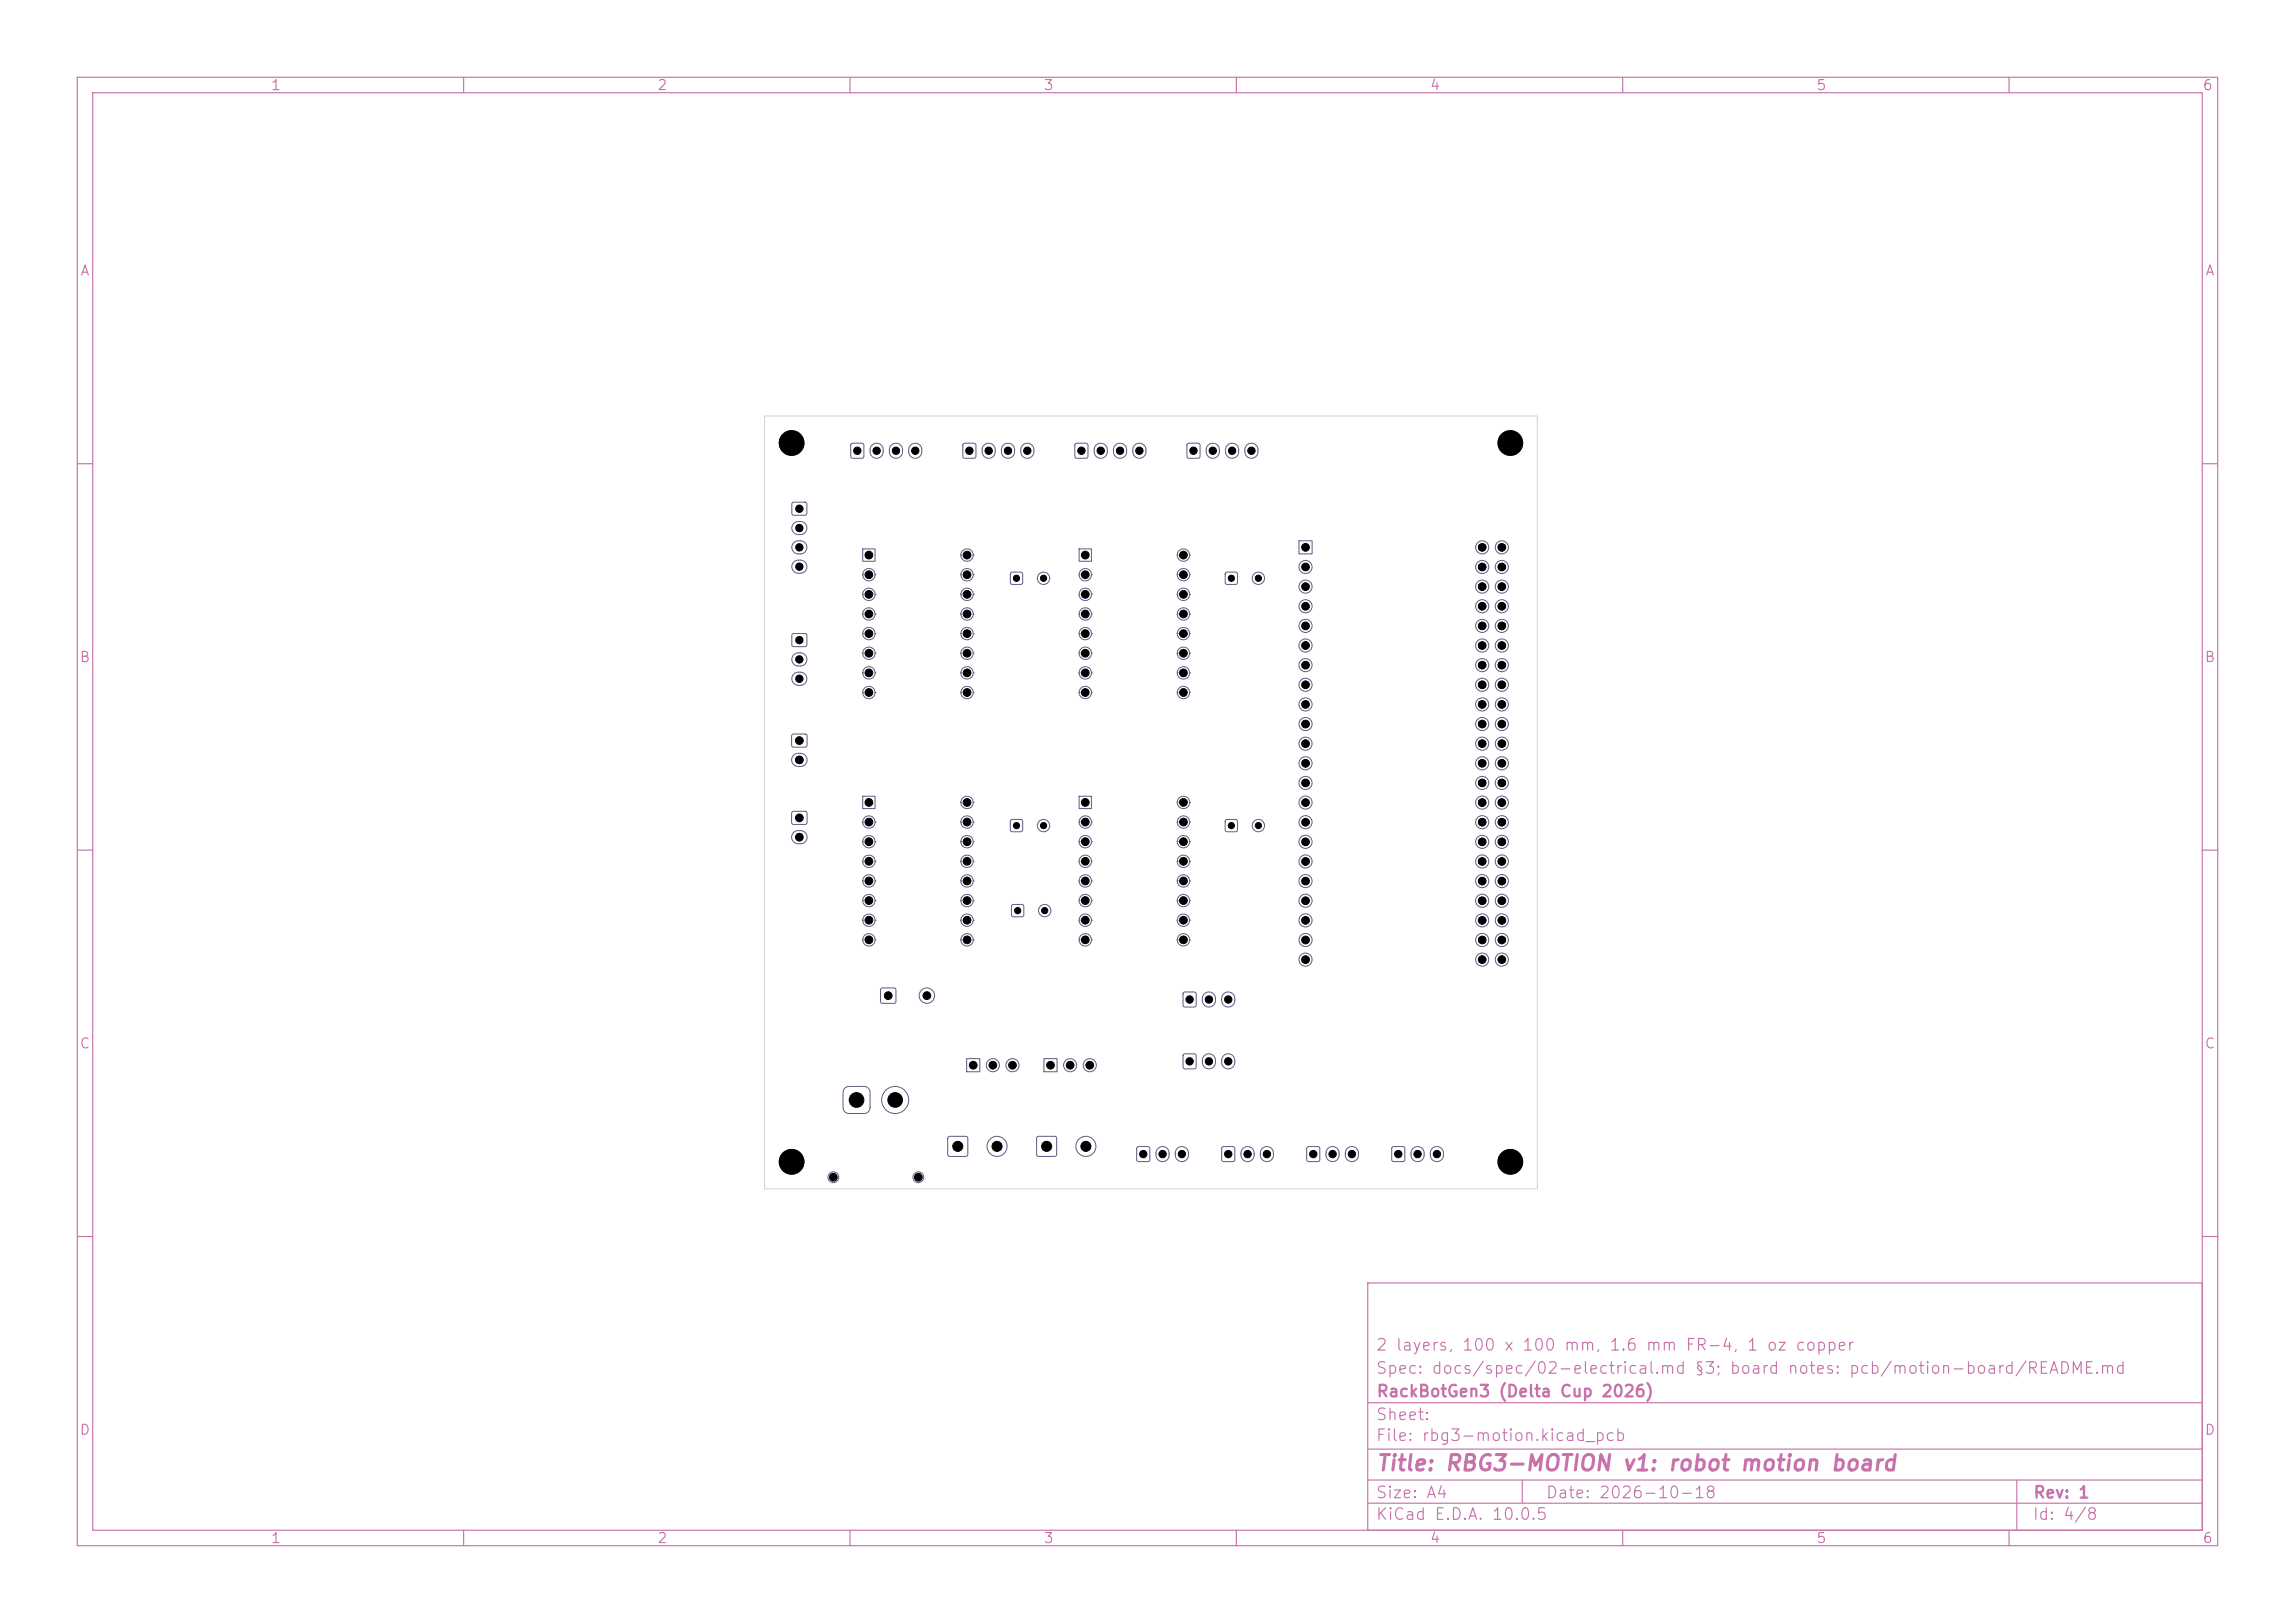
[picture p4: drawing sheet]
<svg xmlns="http://www.w3.org/2000/svg" width="297mm" height="210mm" viewBox="0 0 297 210" stroke-linecap="round" stroke-linejoin="round" font-family="sans-serif">
<defs><g id="words">
<text font-size="2" fill="#c872ab" x="178" y="190.8">Title: RBG3-MOTION v1: robot motion board</text>
<g font-size="1.5" fill="#c872ab">
<text x="178" y="178.1">Spec: docs/spec/02-electrical.md §3; board notes: pcb/motion-board/README.md</text>
<text x="178" y="175.1">2 layers, 100 x 100 mm, 1.6 mm FR-4, 1 oz copper</text>
<text x="178" y="184.1">Sheet:</text>
<text x="178" y="181.1">RackBotGen3 (Delta Cup 2026)</text>
<text x="178" y="186.8">File: rbg3-motion.kicad_pcb</text>
<text x="178" y="197">KiCad E.D.A. 10.0.5</text>
<text x="178" y="194.2">Size: A4</text>
<text x="200" y="194.2">Date: 2026-10-18</text>
<text x="263" y="197">Id: 4/8</text>
<text x="263" y="194.2">Rev: 1</text>
</g>
<g font-size="1.3" fill="#c872ab">
<text x="35" y="12">1</text>
<text x="85" y="12">2</text>
<text x="135" y="12">3</text>
<text x="185" y="12">4</text>
<text x="235" y="12">5</text>
<text x="285" y="12">6</text>
<text x="10.3" y="36">A</text>
<text x="285.3" y="36">A</text>
<text x="10.2" y="86">B</text>
<text x="285.2" y="86">B</text>
<text x="10.2" y="136">C</text>
<text x="285.2" y="136">C</text>
<text x="10.2" y="186">D</text>
<text x="285.2" y="186">D</text>
<text x="35" y="200">1</text>
<text x="85" y="200">2</text>
<text x="135" y="200">3</text>
<text x="185" y="200">4</text>
<text x="235" y="200">5</text>
<text x="285" y="200">6</text>
</g>
<g font-size="1.2" fill="#585d84">
<text x="110.2" y="143.2">1</text>
<text x="115.2" y="143.2">2</text>
</g>
<g font-size=".9" fill="#585d84">
<text x="123.4" y="149">1</text>
<text x="128.5" y="149">2</text>
<text x="134.9" y="149">1</text>
<text x="140" y="149">2</text>
</g>
<g font-size=".7" fill="#585d84">
<text x="111.4" y="58.7" transform="rotate(-90 111.4 58.7)">1</text>
<text x="113.9" y="58.7" transform="rotate(-90 113.9 58.7)">2</text>
<text x="116.4" y="58.7" transform="rotate(-90 116.4 58.7)">3</text>
<text x="118.9" y="58.7" transform="rotate(-90 118.9 58.7)">4</text>
<text x="125.9" y="58.7" transform="rotate(-90 125.9 58.7)">1</text>
<text x="128.4" y="58.7" transform="rotate(-90 128.4 58.7)">2</text>
<text x="130.9" y="58.7" transform="rotate(-90 130.9 58.7)">3</text>
<text x="133.4" y="58.7" transform="rotate(-90 133.4 58.7)">4</text>
<text x="140.4" y="58.7" transform="rotate(-90 140.4 58.7)">1</text>
<text x="142.9" y="58.7" transform="rotate(-90 142.9 58.7)">2</text>
<text x="145.4" y="58.7" transform="rotate(-90 145.4 58.7)">3</text>
<text x="147.9" y="58.7" transform="rotate(-90 147.9 58.7)">4</text>
<text x="154.9" y="58.7" transform="rotate(-90 154.9 58.7)">1</text>
<text x="157.4" y="58.7" transform="rotate(-90 157.4 58.7)">2</text>
<text x="159.9" y="58.7" transform="rotate(-90 159.9 58.7)">3</text>
<text x="162.4" y="58.7" transform="rotate(-90 162.4 58.7)">4</text>
<text x="103.1" y="66.3">1</text>
<text x="103.1" y="68.8">2</text>
<text x="103.1" y="71.3">3</text>
<text x="103.1" y="73.8">4</text>
<text x="103.1" y="83.3">1</text>
<text x="103.1" y="85.8">2</text>
<text x="103.1" y="88.3">3</text>
<text x="103.1" y="96.3">1</text>
<text x="103.1" y="98.8">2</text>
<text x="103.1" y="106.3">1</text>
<text x="103.1" y="108.8">2</text>
<text x="114.6" y="129.3">1</text>
<text x="119.6" y="129.3">2</text>
<text x="154.4" y="129.7" transform="rotate(-90 154.4 129.7)">1</text>
<text x="156.9" y="129.7" transform="rotate(-90 156.9 129.7)">2</text>
<text x="159.4" y="129.7" transform="rotate(-90 159.4 129.7)">3</text>
<text x="154.4" y="137.7" transform="rotate(-90 154.4 137.7)">1</text>
<text x="156.9" y="137.7" transform="rotate(-90 156.9 137.7)">2</text>
<text x="159.4" y="137.7" transform="rotate(-90 159.4 137.7)">3</text>
<text x="148.4" y="149.7" transform="rotate(-90 148.4 149.7)">1</text>
<text x="150.9" y="149.7" transform="rotate(-90 150.9 149.7)">2</text>
<text x="153.4" y="149.7" transform="rotate(-90 153.4 149.7)">3</text>
<text x="159.4" y="149.7" transform="rotate(-90 159.4 149.7)">1</text>
<text x="161.9" y="149.7" transform="rotate(-90 161.9 149.7)">2</text>
<text x="164.4" y="149.7" transform="rotate(-90 164.4 149.7)">3</text>
<text x="170.4" y="149.7" transform="rotate(-90 170.4 149.7)">1</text>
<text x="172.9" y="149.7" transform="rotate(-90 172.9 149.7)">2</text>
<text x="175.4" y="149.7" transform="rotate(-90 175.4 149.7)">3</text>
<text x="181.4" y="149.7" transform="rotate(-90 181.4 149.7)">1</text>
<text x="183.9" y="149.7" transform="rotate(-90 183.9 149.7)">2</text>
<text x="186.4" y="149.7" transform="rotate(-90 186.4 149.7)">3</text>
</g>
<g font-size=".6" fill="#585d84">
<text x="168.6" y="71.3">1</text>
<text x="191.2" y="71.3">23</text>
<text x="193.8" y="71.3">23</text>
<text x="168.6" y="73.8">2</text>
<text x="168.6" y="76.3">3</text>
<text x="191.2" y="73.8">24</text>
<text x="191.2" y="76.3">25</text>
<text x="193.8" y="73.8">24</text>
<text x="193.8" y="76.3">25</text>
<text x="168.6" y="78.9">4</text>
<text x="168.6" y="81.4">5</text>
<text x="168.6" y="84">6</text>
<text x="191.2" y="78.9">26</text>
<text x="191.2" y="81.4">27</text>
<text x="191.2" y="84">28</text>
<text x="193.8" y="78.9">26</text>
<text x="193.8" y="81.4">27</text>
<text x="193.8" y="84">28</text>
<text x="168.6" y="86.5">7</text>
<text x="168.6" y="89">8</text>
<text x="191.2" y="86.5">29</text>
<text x="191.2" y="89">30</text>
<text x="193.8" y="86.5">29</text>
<text x="193.8" y="89">30</text>
<text x="168.4" y="94.1">10</text>
<text x="168.6" y="91.6">9</text>
<text x="191.2" y="91.6">31</text>
<text x="191.2" y="94.1">32</text>
<text x="193.8" y="91.6">31</text>
<text x="193.8" y="94.1">32</text>
<text x="168.4" y="96.7">11</text>
<text x="168.4" y="99.2">12</text>
<text x="168.4" y="101.7">13</text>
<text x="191.2" y="96.7">33</text>
<text x="191.2" y="99.2">34</text>
<text x="191.2" y="101.7">35</text>
<text x="193.8" y="96.7">33</text>
<text x="193.8" y="99.2">34</text>
<text x="193.8" y="101.7">35</text>
<text x="168.4" y="104.3">14</text>
<text x="168.4" y="106.8">15</text>
<text x="191.2" y="104.3">36</text>
<text x="191.2" y="106.8">37</text>
<text x="193.8" y="104.3">36</text>
<text x="193.8" y="106.8">37</text>
<text x="168.4" y="109.4">16</text>
<text x="168.4" y="111.9">17</text>
<text x="191.2" y="109.4">38</text>
<text x="191.2" y="111.9">39</text>
<text x="193.8" y="109.4">38</text>
<text x="193.8" y="111.9">39</text>
<text x="168.4" y="114.4">18</text>
<text x="168.4" y="117">19</text>
<text x="168.4" y="119.5">20</text>
<text x="191.2" y="114.4">40</text>
<text x="191.2" y="117">41</text>
<text x="191.2" y="119.5">42</text>
<text x="193.8" y="114.4">40</text>
<text x="193.8" y="117">41</text>
<text x="193.8" y="119.5">42</text>
<text x="168.4" y="122.1">21</text>
<text x="168.4" y="124.6">22</text>
<text x="191.2" y="122.1">43</text>
<text x="191.2" y="124.6">44</text>
<text x="193.8" y="122.1">43</text>
<text x="193.8" y="124.6">44</text>
<text x="125.6" y="138.3">1</text>
<text x="128.2" y="138.3">2</text>
<text x="130.7" y="138.3">3</text>
<text x="135.6" y="138.3">1</text>
<text x="138.2" y="138.3">2</text>
<text x="140.7" y="138.3">3</text>
</g>
<g font-size=".5" fill="#585d84">
<text x="112.1" y="72.2">1</text>
<text x="112.1" y="74.8">2</text>
<text x="112.1" y="77.3">3</text>
<text x="124.6" y="77.3">14</text>
<text x="124.6" y="74.8">15</text>
<text x="124.6" y="72.2">16</text>
<text x="131.2" y="75.2">1</text>
<text x="134.7" y="75.2">2</text>
<text x="140.1" y="72.2">1</text>
<text x="140.1" y="74.8">2</text>
<text x="140.1" y="77.3">3</text>
<text x="152.6" y="77.3">14</text>
<text x="152.6" y="74.8">15</text>
<text x="152.6" y="72.2">16</text>
<text x="159" y="75.2">1</text>
<text x="162.5" y="75.2">2</text>
<text x="112.1" y="79.9">4</text>
<text x="112.1" y="82.4">5</text>
<text x="124.6" y="82.4">12</text>
<text x="124.6" y="79.9">13</text>
<text x="140.1" y="79.9">4</text>
<text x="140.1" y="82.4">5</text>
<text x="152.6" y="82.4">12</text>
<text x="152.6" y="79.9">13</text>
<text x="112.1" y="84.9">6</text>
<text x="112.1" y="87.5">7</text>
<text x="124.6" y="87.5">10</text>
<text x="124.6" y="84.9">11</text>
<text x="140.1" y="84.9">6</text>
<text x="140.1" y="87.5">7</text>
<text x="152.6" y="87.5">10</text>
<text x="152.6" y="84.9">11</text>
<text x="112.1" y="90">8</text>
<text x="124.8" y="90">9</text>
<text x="140.1" y="90">8</text>
<text x="152.8" y="90">9</text>
<text x="112.1" y="104.2">1</text>
<text x="112.1" y="106.8">2</text>
<text x="124.6" y="106.8">15</text>
<text x="124.6" y="104.2">16</text>
<text x="131.2" y="107.2">1</text>
<text x="134.7" y="107.2">2</text>
<text x="140.1" y="104.2">1</text>
<text x="140.1" y="106.8">2</text>
<text x="152.6" y="106.8">15</text>
<text x="152.6" y="104.2">16</text>
<text x="159" y="107.2">1</text>
<text x="162.5" y="107.2">2</text>
<text x="112.1" y="109.3">3</text>
<text x="112.1" y="111.9">4</text>
<text x="124.6" y="111.9">13</text>
<text x="124.6" y="109.3">14</text>
<text x="140.1" y="109.3">3</text>
<text x="140.1" y="111.9">4</text>
<text x="152.6" y="111.9">13</text>
<text x="152.6" y="109.3">14</text>
<text x="112.1" y="114.4">5</text>
<text x="112.1" y="116.9">6</text>
<text x="112.1" y="119.5">7</text>
<text x="124.6" y="119.5">10</text>
<text x="124.6" y="116.9">11</text>
<text x="124.6" y="114.4">12</text>
<text x="131.4" y="118.2">1</text>
<text x="134.9" y="118.2">2</text>
<text x="140.1" y="114.4">5</text>
<text x="140.1" y="116.9">6</text>
<text x="140.1" y="119.5">7</text>
<text x="152.6" y="119.5">10</text>
<text x="152.6" y="116.9">11</text>
<text x="152.6" y="114.4">12</text>
<text x="112.1" y="122">8</text>
<text x="124.8" y="122">9</text>
<text x="140.1" y="122">8</text>
<text x="152.8" y="122">9</text>
</g>
</g></defs>
<g fill="none" stroke="#c872ab" stroke-width=".15">
<path d="M10 10h277v190h-277zM12 12h273v186h-273zM60 10v2M110 10v2M160 10v2M210 10v2M260 10v2M10 60h2M285 60h2M10 110h2M285 110h2M10 160h2"/>
<path d="M177 166h108v32h-108zM285 160h2M60 198v2M110 198v2M160 198v2M177 194.5h108M177 191.5h108M177 187.5h108M177 181.5h108M197 191.5v3M210 198v2M260 198v2"/>
<path d="M261 191.5v6.5"/>
</g>
<g fill="none" stroke="#585d84" stroke-width=".13">
<path d="M110.2 57.4l.1-.1 1.4 .1 .1 .2v1.4l-.1 .2-.2 .1-1.3-.1-.1-.2v-1.4zM112.8 57.6a.85 .85 0 0 1 1-.2 .85 .85 0 0 1 .5 .8v.2a.85 .85 0 0 1-.9 .9 .85 .85 0 0 1-.8-.9v-.4zM115.3 57.6a.85 .85 0 0 1 1-.2 .85 .85 0 0 1 .5 .8v.2a.85 .85 0 0 1-.9 .9 .85 .85 0 0 1-.8-.9v-.4zM117.8 57.6a.85 .85 0 0 1 1-.2 .85 .85 0 0 1 .5 .8v.2a.85 .85 0 0 1-.9 .9 .85 .85 0 0 1-.8-.9v-.4zM124.7 57.4l.1-.1 1.4 .1 .1 .2v1.4l-.1 .2-.2 .1-1.3-.1-.1-.2v-1.4zM127.3 57.6a.85 .85 0 0 1 1-.2 .85 .85 0 0 1 .5 .8v.2a.85 .85 0 0 1-.9 .9 .85 .85 0 0 1-.8-.9v-.4zM129.8 57.6a.85 .85 0 0 1 1-.2 .85 .85 0 0 1 .5 .8v.2a.85 .85 0 0 1-.9 .9 .85 .85 0 0 1-.8-.9v-.4zM132.3 57.6a.85 .85 0 0 1 1-.2 .85 .85 0 0 1 .5 .8v.2a.85 .85 0 0 1-.9 .9 .85 .85 0 0 1-.8-.9v-.4zM139.2 57.4l.1-.1 1.4 .1 .1 .2v1.4l-.1 .2-.2 .1-1.3-.1-.1-.2v-1.4zM141.8 57.6a.85 .85 0 0 1 1-.2 .85 .85 0 0 1 .5 .8v.2a.85 .85 0 0 1-.9 .9 .85 .85 0 0 1-.8-.9v-.4zM144.3 57.6a.85 .85 0 0 1 1-.2 .85 .85 0 0 1 .5 .8v.2a.85 .85 0 0 1-.9 .9 .85 .85 0 0 1-.8-.9v-.4zM146.8 57.6a.85 .85 0 0 1 1-.2 .85 .85 0 0 1 .5 .8v.2a.85 .85 0 0 1-.8 .9 .85 .85 0 0 1-.9-.9v-.4z"/>
<path d="M153.7 57.4l.2-.1 1.3 .1 .1 .2v1.4l-.1 .2-.1 .1-1.4-.1-.1-.2v-1.4zM156.3 57.6a.85 .85 0 0 1 1-.2 .85 .85 0 0 1 .5 .8v.2a.85 .85 0 0 1-.8 .9 .85 .85 0 0 1-.9-.9v-.4zM158.9 57.6a.85 .85 0 0 1 .9-.2 .85 .85 0 0 1 .5 .8v.2a.85 .85 0 0 1-.8 .9 .85 .85 0 0 1-.9-.9v-.4zM161.4 57.6a.85 .85 0 0 1 .9-.2 .85 .85 0 0 1 .5 .8v.2a.85 .85 0 0 1-.8 .9 .85 .85 0 0 1-.9-.9v-.4zM102.5 65h.2h1.5h.1l.1 .2-.1 1.4-.1 .1h-1.5l-.2-.1v-.2zM102.7 67.7l.4-.2h.5a.85 .85 0 0 1 .8 .8 .85 .85 0 0 1-.8 .9h-.3a.85 .85 0 0 1-.8-.5 .85 .85 0 0 1 .2-1zM102.7 70.2l.4-.2h.5a.85 .85 0 0 1 .8 .8 .85 .85 0 0 1-.8 .9h-.3a.85 .85 0 0 1-.8-.5 .85 .85 0 0 1 .2-1zM102.7 72.7l.4-.2h.5a.85 .85 0 0 1 .8 .8 .85 .85 0 0 1-.8 .9h-.3a.85 .85 0 0 1-.8-.5 .85 .85 0 0 1 .2-1zM111.6 71h1.6v1.6h-1.6zM111.6 74.4a.8 .8 0 0 0 .8 .8 .8 .8 0 0 0 .8-.8M111.6 74.4a.8 .8 0 0 1 .8-.8 .8 .8 0 0 1 .8 .8M111.6 76.9a.8 .8 0 0 0 .8 .8 .8 .8 0 0 0 .8-.8"/>
<path d="M111.6 76.9a.8 .8 0 0 1 .8-.8 .8 .8 0 0 1 .8 .8M111.6 79.4a.8 .8 0 0 0 .8 .8 .8 .8 0 0 0 .8-.8M111.6 79.4a.8 .8 0 0 1 .8-.8 .8 .8 0 0 1 .8 .8M111.6 74.4h.1M111.6 76.9h.1M111.6 79.4h.1M113.2 74.4h.1M113.2 76.9h.1M113.2 79.4h.1M124.3 79.4a.8 .8 0 0 0 .8 .8 .8 .8 0 0 0 .8-.8M124.3 79.4a.8 .8 0 0 1 .8-.8 .8 .8 0 0 1 .8 .8M124.3 76.9a.8 .8 0 0 0 .8 .8 .8 .8 0 0 0 .8-.8"/>
<path d="M124.3 76.9a.8 .8 0 0 1 .8-.8 .8 .8 0 0 1 .8 .8M124.3 74.4a.8 .8 0 0 0 .8 .8 .8 .8 0 0 0 .8-.8M124.3 74.4a.8 .8 0 0 1 .8-.8 .8 .8 0 0 1 .8 .8M124.3 71.8a.8 .8 0 0 0 .8 .8 .8 .8 0 0 0 .8-.8M124.3 71.8a.8 .8 0 0 1 .8-.8 .8 .8 0 0 1 .8 .8M124.3 79.4h.1M124.3 76.9h.1M124.3 74.4h.1M124.3 71.8h.1M125.9 79.4h.1M125.9 76.9h.1M125.9 74.4h.1"/>
<path d="M125.9 71.8h.1M130.8 74.1l.2-.1 1.3 .1v.2v1.3h-.2h-1.3l-.1-.2zM139.6 74.4h.1M139.6 76.9h.1M139.6 79.4h.1M139.6 71h1.6v1.6h-1.6zM139.6 74.4a.8 .8 0 0 0 .8 .8 .8 .8 0 0 0 .8-.8M139.6 74.4a.8 .8 0 0 1 .8-.8 .8 .8 0 0 1 .8 .8M139.6 76.9a.8 .8 0 0 0 .8 .8 .8 .8 0 0 0 .8-.8M139.6 76.9a.8 .8 0 0 1 .8-.8 .8 .8 0 0 1 .8 .8M139.6 79.4a.8 .8 0 0 0 .8 .8 .8 .8 0 0 0 .8-.8M139.6 79.4a.8 .8 0 0 1 .8-.8 .8 .8 0 0 1 .8 .8"/>
<path d="M141.2 74.4h.1M141.2 76.9h.1M141.2 79.4h.1M152.4 79.4h.1M152.4 76.9h.1M152.4 74.4h.1M152.4 71.8h.1M152.4 79.4a.8 .8 0 0 0 .8 .8 .8 .8 0 0 0 .8-.8M152.4 79.4a.8 .8 0 0 1 .8-.8 .8 .8 0 0 1 .8 .8M152.4 76.9a.8 .8 0 0 0 .8 .8 .8 .8 0 0 0 .8-.8M152.4 76.9a.8 .8 0 0 1 .8-.8 .8 .8 0 0 1 .8 .8M152.4 74.4a.8 .8 0 0 0 .8 .8 .8 .8 0 0 0 .8-.8"/>
<path d="M152.4 74.4a.8 .8 0 0 1 .8-.8 .8 .8 0 0 1 .8 .8M152.4 71.8a.8 .8 0 0 0 .8 .8 .8 .8 0 0 0 .8-.8M152.4 71.8a.8 .8 0 0 1 .8-.8 .8 .8 0 0 1 .8 .8M154 79.4h.1M154 76.9h.1M154 74.4h.1M154 71.8h.1M158.6 74.1l.2-.1 1.3 .1 .1 .2-.1 1.3h-.2h-1.3v-.2zM168.1 70h1.7v1.7h-1.7zM102.5 95.1l.2-.1h1.5l.2 .1v.1v1.4l-.2 .1h-1.5l-.2-.1-.1-.2zM102.5 82h.2h1.5h.1l.1 .2-.1 1.4-.1 .1h-1.5l-.2-.1v-.2zM102.7 97.7l.4-.2h.5a.85 .85 0 0 1 .8 .8 .85 .85 0 0 1-.8 .9h-.3a.85 .85 0 0 1-.8-.5 .85 .85 0 0 1 .2-1z"/>
<path d="M102.7 84.7l.4-.2h.5a.85 .85 0 0 1 .8 .8 .85 .85 0 0 1-.8 .9h-.3a.85 .85 0 0 1-.8-.5 .85 .85 0 0 1 .2-1zM102.7 87.2l.4-.2h.5a.85 .85 0 0 1 .8 .8 .85 .85 0 0 1-.8 .9h-.3a.85 .85 0 0 1-.8-.5 .85 .85 0 0 1 .2-1zM111.6 82a.8 .8 0 0 0 .8 .8 .8 .8 0 0 0 .8-.8M111.6 82a.8 .8 0 0 1 .8-.8 .8 .8 0 0 1 .8 .8M111.6 84.5a.8 .8 0 0 0 .8 .8 .8 .8 0 0 0 .8-.8M111.6 84.5a.8 .8 0 0 1 .8-.8 .8 .8 0 0 1 .8 .8M111.6 87.1a.8 .8 0 0 0 .8 .8 .8 .8 0 0 0 .8-.8M111.6 87.1a.8 .8 0 0 1 .8-.8 .8 .8 0 0 1 .8 .8M111.6 89.6a.8 .8 0 0 0 .8 .8 .8 .8 0 0 0 .8-.8M111.6 89.6a.8 .8 0 0 1 .8-.8 .8 .8 0 0 1 .8 .8M111.6 82h.1M111.6 84.5h.1"/>
<path d="M111.6 87.1h.1M111.6 89.6h.1M113.2 82h.1M113.2 84.5h.1M113.2 87.1h.1M113.2 89.6h.1M124.3 89.6a.8 .8 0 0 0 .8 .8 .8 .8 0 0 0 .8-.8M124.3 89.6a.8 .8 0 0 1 .8-.8 .8 .8 0 0 1 .8 .8M124.3 87.1a.8 .8 0 0 0 .8 .8 .8 .8 0 0 0 .8-.8M124.3 87.1a.8 .8 0 0 1 .8-.8 .8 .8 0 0 1 .8 .8M124.3 84.5a.8 .8 0 0 0 .8 .8 .8 .8 0 0 0 .8-.8M124.3 84.5a.8 .8 0 0 1 .8-.8 .8 .8 0 0 1 .8 .8"/>
<path d="M124.3 82a.8 .8 0 0 0 .8 .8 .8 .8 0 0 0 .8-.8M124.3 82a.8 .8 0 0 1 .8-.8 .8 .8 0 0 1 .8 .8M124.3 89.6h.1M124.3 87.1h.1M124.3 84.5h.1M124.3 82h.1M125.9 89.6h.1M125.9 87.1h.1M125.9 84.5h.1M125.9 82h.1M139.6 82h.1M139.6 84.5h.1"/>
<path d="M139.6 87.1h.1M139.6 89.6h.1M139.6 82a.8 .8 0 0 0 .8 .8 .8 .8 0 0 0 .8-.8M139.6 82a.8 .8 0 0 1 .8-.8 .8 .8 0 0 1 .8 .8M139.6 84.5a.8 .8 0 0 0 .8 .8 .8 .8 0 0 0 .8-.8M139.6 84.5a.8 .8 0 0 1 .8-.8 .8 .8 0 0 1 .8 .8M139.6 87.1a.8 .8 0 0 0 .8 .8 .8 .8 0 0 0 .8-.8M139.6 87.1a.8 .8 0 0 1 .8-.8 .8 .8 0 0 1 .8 .8M139.6 89.6a.8 .8 0 0 0 .8 .8 .8 .8 0 0 0 .8-.8M139.6 89.6a.8 .8 0 0 1 .8-.8 .8 .8 0 0 1 .8 .8M141.2 82h.1M141.2 84.5h.1"/>
<path d="M141.2 87.1h.1M141.2 89.6h.1M152.4 89.6h.1M152.4 87.1h.1M152.4 84.5h.1M152.4 82h.1M152.4 89.6a.8 .8 0 0 0 .8 .8 .8 .8 0 0 0 .8-.8M152.4 89.6a.8 .8 0 0 1 .8-.8 .8 .8 0 0 1 .8 .8M152.4 87.1a.8 .8 0 0 0 .8 .8 .8 .8 0 0 0 .8-.8M152.4 87.1a.8 .8 0 0 1 .8-.8 .8 .8 0 0 1 .8 .8M152.4 84.5a.8 .8 0 0 0 .8 .8 .8 .8 0 0 0 .8-.8M152.4 84.5a.8 .8 0 0 1 .8-.8 .8 .8 0 0 1 .8 .8"/>
<path d="M152.4 82a.8 .8 0 0 0 .8 .8 .8 .8 0 0 0 .8-.8M152.4 82a.8 .8 0 0 1 .8-.8 .8 .8 0 0 1 .8 .8M154 89.6h.1M154 87.1h.1M154 84.5h.1M154 82h.1M102.5 105.1l.2-.1h1.5l.2 .1v.1v1.4l-.2 .1h-1.5l-.2-.1-.1-.2zM102.7 107.7l.4-.2h.5a.85 .85 0 0 1 .8 .8 .85 .85 0 0 1-.8 .9h-.3a.85 .85 0 0 1-.8-.5 .85 .85 0 0 1 .2-1zM111.6 103h1.6v1.6h-1.6zM111.6 106.4a.8 .8 0 0 0 .8 .8 .8 .8 0 0 0 .8-.8M111.6 106.4a.8 .8 0 0 1 .8-.8 .8 .8 0 0 1 .8 .8M111.6 108.9a.8 .8 0 0 0 .8 .8 .8 .8 0 0 0 .8-.8"/>
<path d="M111.6 108.9a.8 .8 0 0 1 .8-.8 .8 .8 0 0 1 .8 .8M111.6 111.4a.8 .8 0 0 0 .8 .8 .8 .8 0 0 0 .8-.8M111.6 111.4a.8 .8 0 0 1 .8-.8 .8 .8 0 0 1 .8 .8M111.6 114a.8 .8 0 0 0 .8 .8 .8 .8 0 0 0 .8-.8M111.6 114a.8 .8 0 0 1 .8-.8 .8 .8 0 0 1 .8 .8M111.6 116.5a.8 .8 0 0 0 .8 .8 .8 .8 0 0 0 .8-.8M111.6 116.5a.8 .8 0 0 1 .8-.8 .8 .8 0 0 1 .8 .8M111.6 119.1a.8 .8 0 0 0 .8 .8 .8 .8 0 0 0 .8-.8M111.6 119.1a.8 .8 0 0 1 .8-.8 .8 .8 0 0 1 .8 .8M111.6 106.4h.1M111.6 108.9h.1M111.6 111.4h.1"/>
<path d="M111.6 114h.1M111.6 116.5h.1M111.6 119.1h.1M113.2 106.4h.1M113.2 108.9h.1M113.2 111.4h.1M113.2 114h.1M113.2 116.5h.1M113.2 119.1h.1M124.3 119.1a.8 .8 0 0 0 .8 .8 .8 .8 0 0 0 .8-.8M124.3 119.1a.8 .8 0 0 1 .8-.8 .8 .8 0 0 1 .8 .8M124.3 116.5a.8 .8 0 0 0 .8 .8 .8 .8 0 0 0 .8-.8"/>
<path d="M124.3 116.5a.8 .8 0 0 1 .8-.8 .8 .8 0 0 1 .8 .8M124.3 114a.8 .8 0 0 0 .8 .8 .8 .8 0 0 0 .8-.8M124.3 114a.8 .8 0 0 1 .8-.8 .8 .8 0 0 1 .8 .8M124.3 111.4a.8 .8 0 0 0 .8 .8 .8 .8 0 0 0 .8-.8M124.3 111.4a.8 .8 0 0 1 .8-.8 .8 .8 0 0 1 .8 .8M124.3 108.9a.8 .8 0 0 0 .8 .8 .8 .8 0 0 0 .8-.8M124.3 108.9a.8 .8 0 0 1 .8-.8 .8 .8 0 0 1 .8 .8M124.3 106.4a.8 .8 0 0 0 .8 .8 .8 .8 0 0 0 .8-.8M124.3 106.4a.8 .8 0 0 1 .8-.8 .8 .8 0 0 1 .8 .8M124.3 103.8a.8 .8 0 0 0 .8 .8 .8 .8 0 0 0 .8-.8M124.3 103.8a.8 .8 0 0 1 .8-.8 .8 .8 0 0 1 .8 .8M124.3 119.1h.1"/>
<path d="M124.3 116.5h.1M124.3 114h.1M124.3 111.4h.1M124.3 108.9h.1M124.3 106.4h.1M124.3 103.8h.1M125.9 119.1h.1M125.9 116.5h.1M125.9 114h.1M125.9 111.4h.1M125.9 108.9h.1M125.9 106.4h.1"/>
<path d="M125.9 103.8h.1M130.8 106.1l.2-.1 1.3 .1v.2v1.3h-.2h-1.3l-.1-.2zM131 117.1l.1-.1 1.3 .1 .1 .2-.1 1.3h-.2h-1.2l-.1-.2zM139.6 106.4h.1M139.6 108.9h.1M139.6 111.4h.1M139.6 114h.1M139.6 116.5h.1M139.6 119.1h.1M139.6 103h1.6v1.6h-1.6zM139.6 106.4a.8 .8 0 0 0 .8 .8 .8 .8 0 0 0 .8-.8M139.6 106.4a.8 .8 0 0 1 .8-.8 .8 .8 0 0 1 .8 .8"/>
<path d="M139.6 108.9a.8 .8 0 0 0 .8 .8 .8 .8 0 0 0 .8-.8M139.6 108.9a.8 .8 0 0 1 .8-.8 .8 .8 0 0 1 .8 .8M139.6 111.4a.8 .8 0 0 0 .8 .8 .8 .8 0 0 0 .8-.8M139.6 111.4a.8 .8 0 0 1 .8-.8 .8 .8 0 0 1 .8 .8M139.6 114a.8 .8 0 0 0 .8 .8 .8 .8 0 0 0 .8-.8M139.6 114a.8 .8 0 0 1 .8-.8 .8 .8 0 0 1 .8 .8M139.6 116.5a.8 .8 0 0 0 .8 .8 .8 .8 0 0 0 .8-.8M139.6 116.5a.8 .8 0 0 1 .8-.8 .8 .8 0 0 1 .8 .8M139.6 119.1a.8 .8 0 0 0 .8 .8 .8 .8 0 0 0 .8-.8M139.6 119.1a.8 .8 0 0 1 .8-.8 .8 .8 0 0 1 .8 .8M141.2 106.4h.1M141.2 108.9h.1"/>
<path d="M141.2 111.4h.1M141.2 114h.1M141.2 116.5h.1M141.2 119.1h.1M152.4 119.1h.1M152.4 116.5h.1M152.4 114h.1M152.4 111.4h.1M152.4 108.9h.1M152.4 106.4h.1M152.4 103.8h.1M152.4 119.1a.8 .8 0 0 0 .8 .8 .8 .8 0 0 0 .8-.8"/>
<path d="M152.4 119.1a.8 .8 0 0 1 .8-.8 .8 .8 0 0 1 .8 .8M152.4 116.5a.8 .8 0 0 0 .8 .8 .8 .8 0 0 0 .8-.8M152.4 116.5a.8 .8 0 0 1 .8-.8 .8 .8 0 0 1 .8 .8M152.4 114a.8 .8 0 0 0 .8 .8 .8 .8 0 0 0 .8-.8M152.4 114a.8 .8 0 0 1 .8-.8 .8 .8 0 0 1 .8 .8M152.4 111.4a.8 .8 0 0 0 .8 .8 .8 .8 0 0 0 .8-.8M152.4 111.4a.8 .8 0 0 1 .8-.8 .8 .8 0 0 1 .8 .8M152.4 108.9a.8 .8 0 0 0 .8 .8 .8 .8 0 0 0 .8-.8M152.4 108.9a.8 .8 0 0 1 .8-.8 .8 .8 0 0 1 .8 .8M152.4 106.4a.8 .8 0 0 0 .8 .8 .8 .8 0 0 0 .8-.8M152.4 106.4a.8 .8 0 0 1 .8-.8 .8 .8 0 0 1 .8 .8M152.4 103.8a.8 .8 0 0 0 .8 .8 .8 .8 0 0 0 .8-.8"/>
<path d="M152.4 103.8a.8 .8 0 0 1 .8-.8 .8 .8 0 0 1 .8 .8M154 119.1h.1M154 116.5h.1M154 114h.1M154 111.4h.1M154 108.9h.1M154 106.4h.1M154 103.8h.1M158.6 106.1l.2-.1 1.3 .1 .1 .2-.1 1.3h-.2h-1.3v-.2zM111.6 121.6a.8 .8 0 0 0 .8 .8 .8 .8 0 0 0 .8-.8M111.6 121.6a.8 .8 0 0 1 .8-.8 .8 .8 0 0 1 .8 .8M111.6 121.6h.1"/>
<path d="M113.2 121.6h.1M114 127.9l.2-.1h1.5l.2 .1v.2v1.5v.2h-.2h-1.5h-.2l-.1-.2v-1.5zM124.3 121.6a.8 .8 0 0 0 .8 .8 .8 .8 0 0 0 .8-.8M124.3 121.6a.8 .8 0 0 1 .8-.8 .8 .8 0 0 1 .8 .8M124.3 121.6h.1M125.1 137h1.7v1.7h-1.7zM125.9 121.6h.1M135.1 137h1.7v1.7h-1.7zM139.6 121.6h.1M139.6 121.6a.8 .8 0 0 0 .8 .8 .8 .8 0 0 0 .8-.8M139.6 121.6a.8 .8 0 0 1 .8-.8 .8 .8 0 0 1 .8 .8M141.2 121.6h.1"/>
<path d="M152.4 121.6h.1M152.4 121.6a.8 .8 0 0 0 .8 .8 .8 .8 0 0 0 .8-.8M152.4 121.6a.8 .8 0 0 1 .8-.8 .8 .8 0 0 1 .8 .8M153.2 128.4h.2h1.3l.1 .2v1.5l-.1 .1-.1 .1-1.4-.1-.1-.1v-1.5zM153.2 136.4h.2h1.3l.1 .2v1.5l-.1 .1-.1 .1-1.4-.1-.1-.1v-1.5zM154 121.6h.1M155.8 128.6a.85 .85 0 0 1 1-.2 .85 .85 0 0 1 .5 .8v.3a.85 .85 0 0 1-.8 .8 .85 .85 0 0 1-.9-.8v-.5zM155.8 136.6a.85 .85 0 0 1 1-.2 .85 .85 0 0 1 .5 .8v.3a.85 .85 0 0 1-.8 .8 .85 .85 0 0 1-.9-.8v-.5zM158.4 128.6a.85 .85 0 0 1 .9-.2 .85 .85 0 0 1 .5 .8v.3a.85 .85 0 0 1-.8 .8 .85 .85 0 0 1-.9-.8v-.5zM158.4 136.6a.85 .85 0 0 1 .9-.2 .85 .85 0 0 1 .5 .8v.3a.85 .85 0 0 1-.8 .8 .85 .85 0 0 1-.9-.8v-.5zM109.4 140.7l.5-.1h1.9l.4 .1 .2 .2 .2 .5v1.9l-.1 .3-.2 .3-.5 .2h-1.9l-.4-.1-.2-.2-.2-.5v-1.9l.1-.4zM122.7 147.1l.2-.1h2.1l.2 .1v.2v2.1v.2h-.2h-2.1h-.2l-.1-.2v-2.1z"/>
<path d="M134.2 147.1l.2-.1h2.1l.2 .1v.2v2.1v.2h-.2h-2.1h-.2l-.1-.2v-2.1zM147.2 148.4h.2h1.3l.1 .2v1.5l-.1 .1-.1 .1-1.4-.1-.1-.1v-1.5zM149.8 148.6a.85 .85 0 0 1 1-.2 .85 .85 0 0 1 .5 .8v.3a.85 .85 0 0 1-.8 .8 .85 .85 0 0 1-.9-.8v-.5zM152.3 148.6a.85 .85 0 0 1 1-.2 .85 .85 0 0 1 .5 .8v.3a.85 .85 0 0 1-.8 .8 .85 .85 0 0 1-.9-.8v-.5zM158.2 148.4h.2h1.3l.1 .2v1.5l-.1 .1-.1 .1-1.4-.1-.1-.1v-1.5zM160.9 148.6a.85 .85 0 0 1 .9-.2 .85 .85 0 0 1 .5 .8v.3a.85 .85 0 0 1-.8 .8 .85 .85 0 0 1-.9-.8v-.5zM163.4 148.6a.85 .85 0 0 1 .9-.2 .85 .85 0 0 1 .5 .8v.3a.85 .85 0 0 1-.8 .8 .85 .85 0 0 1-.9-.8v-.5zM169.2 148.4h.2h1.3l.1 .2v1.5l-.1 .1-.1 .1-1.4-.1-.1-.1v-1.5zM171.9 148.6a.85 .85 0 0 1 .9-.2 .85 .85 0 0 1 .5 .8v.3a.85 .85 0 0 1-.8 .8 .85 .85 0 0 1-.9-.8v-.5zM174.4 148.6a.85 .85 0 0 1 .9-.2 .85 .85 0 0 1 .5 .8v.3a.85 .85 0 0 1-.8 .8 .85 .85 0 0 1-.9-.8v-.5zM180.2 148.4h.2h1.3l.1 .2v1.5l-.1 .1-.1 .1-1.4-.1-.1-.1v-1.5zM182.9 148.6a.85 .85 0 0 1 .9-.2 .85 .85 0 0 1 .5 .8v.3a.85 .85 0 0 1-.8 .8 .85 .85 0 0 1-.9-.8v-.5z"/>
<path d="M185.4 148.6a.85 .85 0 0 1 .9-.2 .85 .85 0 0 1 .5 .8v.3a.85 .85 0 0 1-.8 .8 .85 .85 0 0 1-.9-.8v-.5z"/>
<circle cx="102.4" cy="57.3" r="1.6"/>
<circle cx="195.5" cy="57.3" r="1.6"/>
<circle cx="135" cy="74.8" r=".8"/>
<circle cx="162.9" cy="74.8" r=".8"/>
<circle cx="169" cy="78.4" r=".85"/>
<circle cx="169" cy="75.9" r=".85"/>
<circle cx="169" cy="73.4" r=".85"/>
<circle cx="191.8" cy="78.4" r=".85"/>
<circle cx="191.8" cy="70.8" r=".85"/>
<circle cx="191.8" cy="73.4" r=".85"/>
<circle cx="191.8" cy="75.9" r=".85"/>
<circle cx="194.4" cy="78.4" r=".85"/>
<circle cx="194.4" cy="70.8" r=".85"/>
<circle cx="194.4" cy="75.9" r=".85"/>
<circle cx="194.4" cy="73.4" r=".85"/>
<circle cx="169" cy="91.1" r=".85"/>
<circle cx="169" cy="83.5" r=".85"/>
<circle cx="169" cy="96.2" r=".85"/>
<circle cx="169" cy="86.1" r=".85"/>
<circle cx="169" cy="98.8" r=".85"/>
<circle cx="169" cy="93.7" r=".85"/>
<circle cx="169" cy="81" r=".85"/>
<circle cx="169" cy="88.6" r=".85"/>
<circle cx="191.8" cy="91.1" r=".85"/>
<circle cx="191.8" cy="83.5" r=".85"/>
<circle cx="191.8" cy="96.2" r=".85"/>
<circle cx="191.8" cy="88.6" r=".85"/>
<circle cx="191.8" cy="81" r=".85"/>
<circle cx="191.8" cy="93.7" r=".85"/>
<circle cx="191.8" cy="98.8" r=".85"/>
<circle cx="191.8" cy="86.1" r=".85"/>
<circle cx="194.4" cy="91.1" r=".85"/>
<circle cx="194.4" cy="83.5" r=".85"/>
<circle cx="194.4" cy="96.2" r=".85"/>
<circle cx="194.4" cy="98.8" r=".85"/>
<circle cx="194.4" cy="93.7" r=".85"/>
<circle cx="194.4" cy="86.1" r=".85"/>
<circle cx="194.4" cy="88.6" r=".85"/>
<circle cx="194.4" cy="81" r=".85"/>
<circle cx="135" cy="106.8" r=".8"/>
<circle cx="135.2" cy="117.8" r=".8"/>
<circle cx="162.9" cy="106.8" r=".8"/>
<circle cx="169" cy="103.8" r=".85"/>
<circle cx="169" cy="116.5" r=".85"/>
<circle cx="169" cy="108.9" r=".85"/>
<circle cx="169" cy="114" r=".85"/>
<circle cx="169" cy="106.4" r=".85"/>
<circle cx="169" cy="101.3" r=".85"/>
<circle cx="169" cy="111.5" r=".85"/>
<circle cx="169" cy="119.1" r=".85"/>
<circle cx="191.8" cy="103.8" r=".85"/>
<circle cx="191.8" cy="116.5" r=".85"/>
<circle cx="191.8" cy="108.9" r=".85"/>
<circle cx="191.8" cy="101.3" r=".85"/>
<circle cx="191.8" cy="119.1" r=".85"/>
<circle cx="191.8" cy="111.5" r=".85"/>
<circle cx="191.8" cy="114" r=".85"/>
<circle cx="191.8" cy="106.4" r=".85"/>
<circle cx="194.4" cy="103.8" r=".85"/>
<circle cx="194.4" cy="116.5" r=".85"/>
<circle cx="194.4" cy="108.9" r=".85"/>
<circle cx="194.4" cy="111.5" r=".85"/>
<circle cx="194.4" cy="119.1" r=".85"/>
<circle cx="194.4" cy="106.4" r=".85"/>
<circle cx="194.4" cy="101.3" r=".85"/>
<circle cx="194.4" cy="114" r=".85"/>
<circle cx="119.9" cy="128.8" r="1"/>
<circle cx="128.5" cy="137.8" r=".85"/>
<circle cx="131" cy="137.8" r=".85"/>
<circle cx="138.5" cy="137.8" r=".85"/>
<circle cx="141" cy="137.8" r=".85"/>
<circle cx="169" cy="121.6" r=".85"/>
<circle cx="169" cy="124.2" r=".85"/>
<circle cx="191.8" cy="121.6" r=".85"/>
<circle cx="191.8" cy="124.2" r=".85"/>
<circle cx="194.4" cy="121.6" r=".85"/>
<circle cx="194.4" cy="124.2" r=".85"/>
<circle cx="102.4" cy="150.3" r="1.6"/>
<circle cx="107.8" cy="152.3" r=".7"/>
<circle cx="115.8" cy="142.3" r="1.75"/>
<circle cx="118.8" cy="152.3" r=".7"/>
<circle cx="129" cy="148.3" r="1.3"/>
<circle cx="140.5" cy="148.3" r="1.3"/>
<circle cx="195.5" cy="150.3" r="1.6"/>
</g>
<path d="M98.9 53.8h100.1v100h-100.1z" fill="none" stroke="#d0d2cd" stroke-width=".13"/>
<g fill="#000" stroke="#000" stroke-width=".13">
<circle cx="102.4" cy="57.3" r="1.6"/>
<circle cx="110.9" cy="58.3" r=".47"/>
<circle cx="113.4" cy="58.3" r=".48"/>
<circle cx="115.9" cy="58.3" r=".47"/>
<circle cx="118.4" cy="58.3" r=".48"/>
<circle cx="125.4" cy="58.3" r=".48"/>
<circle cx="127.9" cy="58.3" r=".47"/>
<circle cx="130.4" cy="58.3" r=".47"/>
<circle cx="132.9" cy="58.3" r=".47"/>
<circle cx="139.9" cy="58.3" r=".47"/>
<circle cx="142.4" cy="58.3" r=".47"/>
<circle cx="144.9" cy="58.3" r=".47"/>
<circle cx="147.5" cy="58.3" r=".47"/>
<circle cx="154.5" cy="58.3" r=".47"/>
<circle cx="157" cy="58.3" r=".48"/>
<circle cx="159.5" cy="58.3" r=".47"/>
<circle cx="162" cy="58.3" r=".48"/>
<circle cx="195.5" cy="57.3" r="1.6"/>
<circle cx="103.4" cy="73.3" r=".48"/>
<circle cx="103.4" cy="68.3" r=".48"/>
<circle cx="103.4" cy="65.8" r=".48"/>
<circle cx="103.4" cy="70.8" r=".48"/>
<circle cx="112.4" cy="79.4" r=".5"/>
<circle cx="112.4" cy="76.9" r=".5"/>
<circle cx="112.4" cy="71.8" r=".5"/>
<circle cx="112.4" cy="74.4" r=".5"/>
<circle cx="125.1" cy="79.4" r=".5"/>
<circle cx="125.1" cy="76.9" r=".5"/>
<circle cx="125.1" cy="71.8" r=".5"/>
<circle cx="125.1" cy="74.4" r=".5"/>
<circle cx="131.5" cy="74.8" r=".4"/>
<circle cx="135" cy="74.8" r=".4"/>
<circle cx="140.4" cy="71.8" r=".5"/>
<circle cx="140.4" cy="79.4" r=".5"/>
<circle cx="140.4" cy="76.9" r=".5"/>
<circle cx="140.4" cy="74.4" r=".5"/>
<circle cx="153.2" cy="79.4" r=".5"/>
<circle cx="153.2" cy="71.8" r=".5"/>
<circle cx="153.2" cy="76.9" r=".5"/>
<circle cx="153.2" cy="74.4" r=".5"/>
<circle cx="159.4" cy="74.8" r=".4"/>
<circle cx="162.9" cy="74.8" r=".4"/>
<circle cx="169" cy="70.8" r=".5"/>
<circle cx="169" cy="73.4" r=".5"/>
<circle cx="169" cy="75.9" r=".5"/>
<circle cx="169" cy="78.4" r=".5"/>
<circle cx="191.8" cy="70.8" r=".5"/>
<circle cx="191.8" cy="73.4" r=".5"/>
<circle cx="191.8" cy="75.9" r=".5"/>
<circle cx="191.8" cy="78.4" r=".5"/>
<circle cx="194.4" cy="70.8" r=".5"/>
<circle cx="194.4" cy="75.9" r=".5"/>
<circle cx="194.4" cy="73.4" r=".5"/>
<circle cx="194.4" cy="78.4" r=".5"/>
<circle cx="103.4" cy="82.8" r=".48"/>
<circle cx="103.4" cy="87.8" r=".48"/>
<circle cx="103.4" cy="85.3" r=".48"/>
<circle cx="103.4" cy="95.8" r=".5"/>
<circle cx="103.4" cy="98.3" r=".5"/>
<circle cx="112.4" cy="82" r=".5"/>
<circle cx="112.4" cy="89.6" r=".5"/>
<circle cx="112.4" cy="84.5" r=".5"/>
<circle cx="112.4" cy="87.1" r=".5"/>
<circle cx="125.1" cy="82" r=".5"/>
<circle cx="125.1" cy="84.5" r=".5"/>
<circle cx="125.1" cy="89.6" r=".5"/>
<circle cx="125.1" cy="87.1" r=".5"/>
<circle cx="140.4" cy="82" r=".5"/>
<circle cx="140.4" cy="89.6" r=".5"/>
<circle cx="140.4" cy="84.5" r=".5"/>
<circle cx="140.4" cy="87.1" r=".5"/>
<circle cx="153.2" cy="82" r=".5"/>
<circle cx="153.2" cy="84.5" r=".5"/>
<circle cx="153.2" cy="89.6" r=".5"/>
<circle cx="153.2" cy="87.1" r=".5"/>
<circle cx="169" cy="83.5" r=".5"/>
<circle cx="169" cy="96.2" r=".5"/>
<circle cx="169" cy="86.1" r=".5"/>
<circle cx="169" cy="88.6" r=".5"/>
<circle cx="169" cy="81" r=".5"/>
<circle cx="169" cy="98.8" r=".5"/>
<circle cx="169" cy="93.7" r=".5"/>
<circle cx="169" cy="91.1" r=".5"/>
<circle cx="191.8" cy="96.2" r=".5"/>
<circle cx="191.8" cy="83.5" r=".5"/>
<circle cx="191.8" cy="93.7" r=".5"/>
<circle cx="191.8" cy="98.8" r=".5"/>
<circle cx="191.8" cy="88.6" r=".5"/>
<circle cx="191.8" cy="81" r=".5"/>
<circle cx="191.8" cy="86.1" r=".5"/>
<circle cx="191.8" cy="91.1" r=".5"/>
<circle cx="194.4" cy="96.2" r=".5"/>
<circle cx="194.4" cy="83.5" r=".5"/>
<circle cx="194.4" cy="88.6" r=".5"/>
<circle cx="194.4" cy="93.7" r=".5"/>
<circle cx="194.4" cy="81" r=".5"/>
<circle cx="194.4" cy="98.8" r=".5"/>
<circle cx="194.4" cy="86.1" r=".5"/>
<circle cx="194.4" cy="91.1" r=".5"/>
<circle cx="103.4" cy="105.8" r=".5"/>
<circle cx="103.4" cy="108.3" r=".5"/>
<circle cx="112.4" cy="108.9" r=".5"/>
<circle cx="112.4" cy="116.5" r=".5"/>
<circle cx="112.4" cy="106.4" r=".5"/>
<circle cx="112.4" cy="111.4" r=".5"/>
<circle cx="112.4" cy="103.8" r=".5"/>
<circle cx="112.4" cy="119.1" r=".5"/>
<circle cx="112.4" cy="114" r=".5"/>
<circle cx="125.1" cy="108.9" r=".5"/>
<circle cx="125.1" cy="103.8" r=".5"/>
<circle cx="125.1" cy="116.5" r=".5"/>
<circle cx="125.1" cy="106.4" r=".5"/>
<circle cx="125.1" cy="119.1" r=".5"/>
<circle cx="125.1" cy="111.4" r=".5"/>
<circle cx="125.1" cy="114" r=".5"/>
<circle cx="131.5" cy="106.8" r=".4"/>
<circle cx="131.7" cy="117.8" r=".4"/>
<circle cx="135" cy="106.8" r=".4"/>
<circle cx="135.2" cy="117.8" r=".4"/>
<circle cx="140.4" cy="108.9" r=".5"/>
<circle cx="140.4" cy="111.4" r=".5"/>
<circle cx="140.4" cy="116.5" r=".5"/>
<circle cx="140.4" cy="103.8" r=".5"/>
<circle cx="140.4" cy="106.4" r=".5"/>
<circle cx="140.4" cy="119.1" r=".5"/>
<circle cx="140.4" cy="114" r=".5"/>
<circle cx="153.2" cy="108.9" r=".5"/>
<circle cx="153.2" cy="111.4" r=".5"/>
<circle cx="153.2" cy="103.8" r=".5"/>
<circle cx="153.2" cy="106.4" r=".5"/>
<circle cx="153.2" cy="116.5" r=".5"/>
<circle cx="153.2" cy="119.1" r=".5"/>
<circle cx="153.2" cy="114" r=".5"/>
<circle cx="159.4" cy="106.8" r=".4"/>
<circle cx="162.9" cy="106.8" r=".4"/>
<circle cx="169" cy="108.9" r=".5"/>
<circle cx="169" cy="106.4" r=".5"/>
<circle cx="169" cy="119.1" r=".5"/>
<circle cx="169" cy="114" r=".5"/>
<circle cx="169" cy="111.5" r=".5"/>
<circle cx="169" cy="101.3" r=".5"/>
<circle cx="169" cy="103.8" r=".5"/>
<circle cx="169" cy="116.5" r=".5"/>
<circle cx="191.8" cy="108.9" r=".5"/>
<circle cx="191.8" cy="101.3" r=".5"/>
<circle cx="191.8" cy="119.1" r=".5"/>
<circle cx="191.8" cy="114" r=".5"/>
<circle cx="191.8" cy="111.5" r=".5"/>
<circle cx="191.8" cy="106.4" r=".5"/>
<circle cx="191.8" cy="103.8" r=".5"/>
<circle cx="191.8" cy="116.5" r=".5"/>
<circle cx="194.4" cy="108.9" r=".5"/>
<circle cx="194.4" cy="114" r=".5"/>
<circle cx="194.4" cy="101.3" r=".5"/>
<circle cx="194.4" cy="111.5" r=".5"/>
<circle cx="194.4" cy="106.4" r=".5"/>
<circle cx="194.4" cy="119.1" r=".5"/>
<circle cx="194.4" cy="116.5" r=".5"/>
<circle cx="194.4" cy="103.8" r=".5"/>
<circle cx="112.4" cy="121.6" r=".5"/>
<circle cx="114.9" cy="128.8" r=".5"/>
<circle cx="119.9" cy="128.8" r=".5"/>
<circle cx="125.1" cy="121.6" r=".5"/>
<circle cx="125.9" cy="137.8" r=".5"/>
<circle cx="128.5" cy="137.8" r=".5"/>
<circle cx="131" cy="137.8" r=".5"/>
<circle cx="135.9" cy="137.8" r=".5"/>
<circle cx="138.5" cy="137.8" r=".5"/>
<circle cx="140.4" cy="121.6" r=".5"/>
<circle cx="141" cy="137.8" r=".5"/>
<circle cx="153.2" cy="121.6" r=".5"/>
<circle cx="154" cy="137.3" r=".48"/>
<circle cx="154" cy="129.3" r=".48"/>
<circle cx="156.5" cy="137.3" r=".48"/>
<circle cx="156.5" cy="129.3" r=".48"/>
<circle cx="159" cy="137.3" r=".48"/>
<circle cx="159" cy="129.3" r=".48"/>
<circle cx="169" cy="121.6" r=".5"/>
<circle cx="169" cy="124.2" r=".5"/>
<circle cx="191.8" cy="121.6" r=".5"/>
<circle cx="191.8" cy="124.2" r=".5"/>
<circle cx="194.4" cy="121.6" r=".5"/>
<circle cx="194.4" cy="124.2" r=".5"/>
<circle cx="102.4" cy="150.3" r="1.6"/>
<circle cx="107.8" cy="152.3" r=".5"/>
<circle cx="110.8" cy="142.3" r=".95"/>
<circle cx="115.8" cy="142.3" r=".95"/>
<circle cx="118.8" cy="152.3" r=".5"/>
<circle cx="123.9" cy="148.3" r=".65"/>
<circle cx="129" cy="148.3" r=".65"/>
<circle cx="135.4" cy="148.3" r=".65"/>
<circle cx="140.5" cy="148.3" r=".65"/>
<circle cx="148" cy="149.3" r=".48"/>
<circle cx="150.5" cy="149.3" r=".48"/>
<circle cx="153" cy="149.3" r=".48"/>
<circle cx="159" cy="149.3" r=".48"/>
<circle cx="161.5" cy="149.3" r=".48"/>
<circle cx="164" cy="149.3" r=".48"/>
<circle cx="170" cy="149.3" r=".48"/>
<circle cx="172.5" cy="149.3" r=".48"/>
<circle cx="175" cy="149.3" r=".48"/>
<circle cx="181" cy="149.3" r=".48"/>
<circle cx="183.5" cy="149.3" r=".48"/>
<circle cx="186" cy="149.3" r=".48"/>
<circle cx="195.5" cy="150.3" r="1.6"/>
</g>
<use href="#words"/>
</svg>
